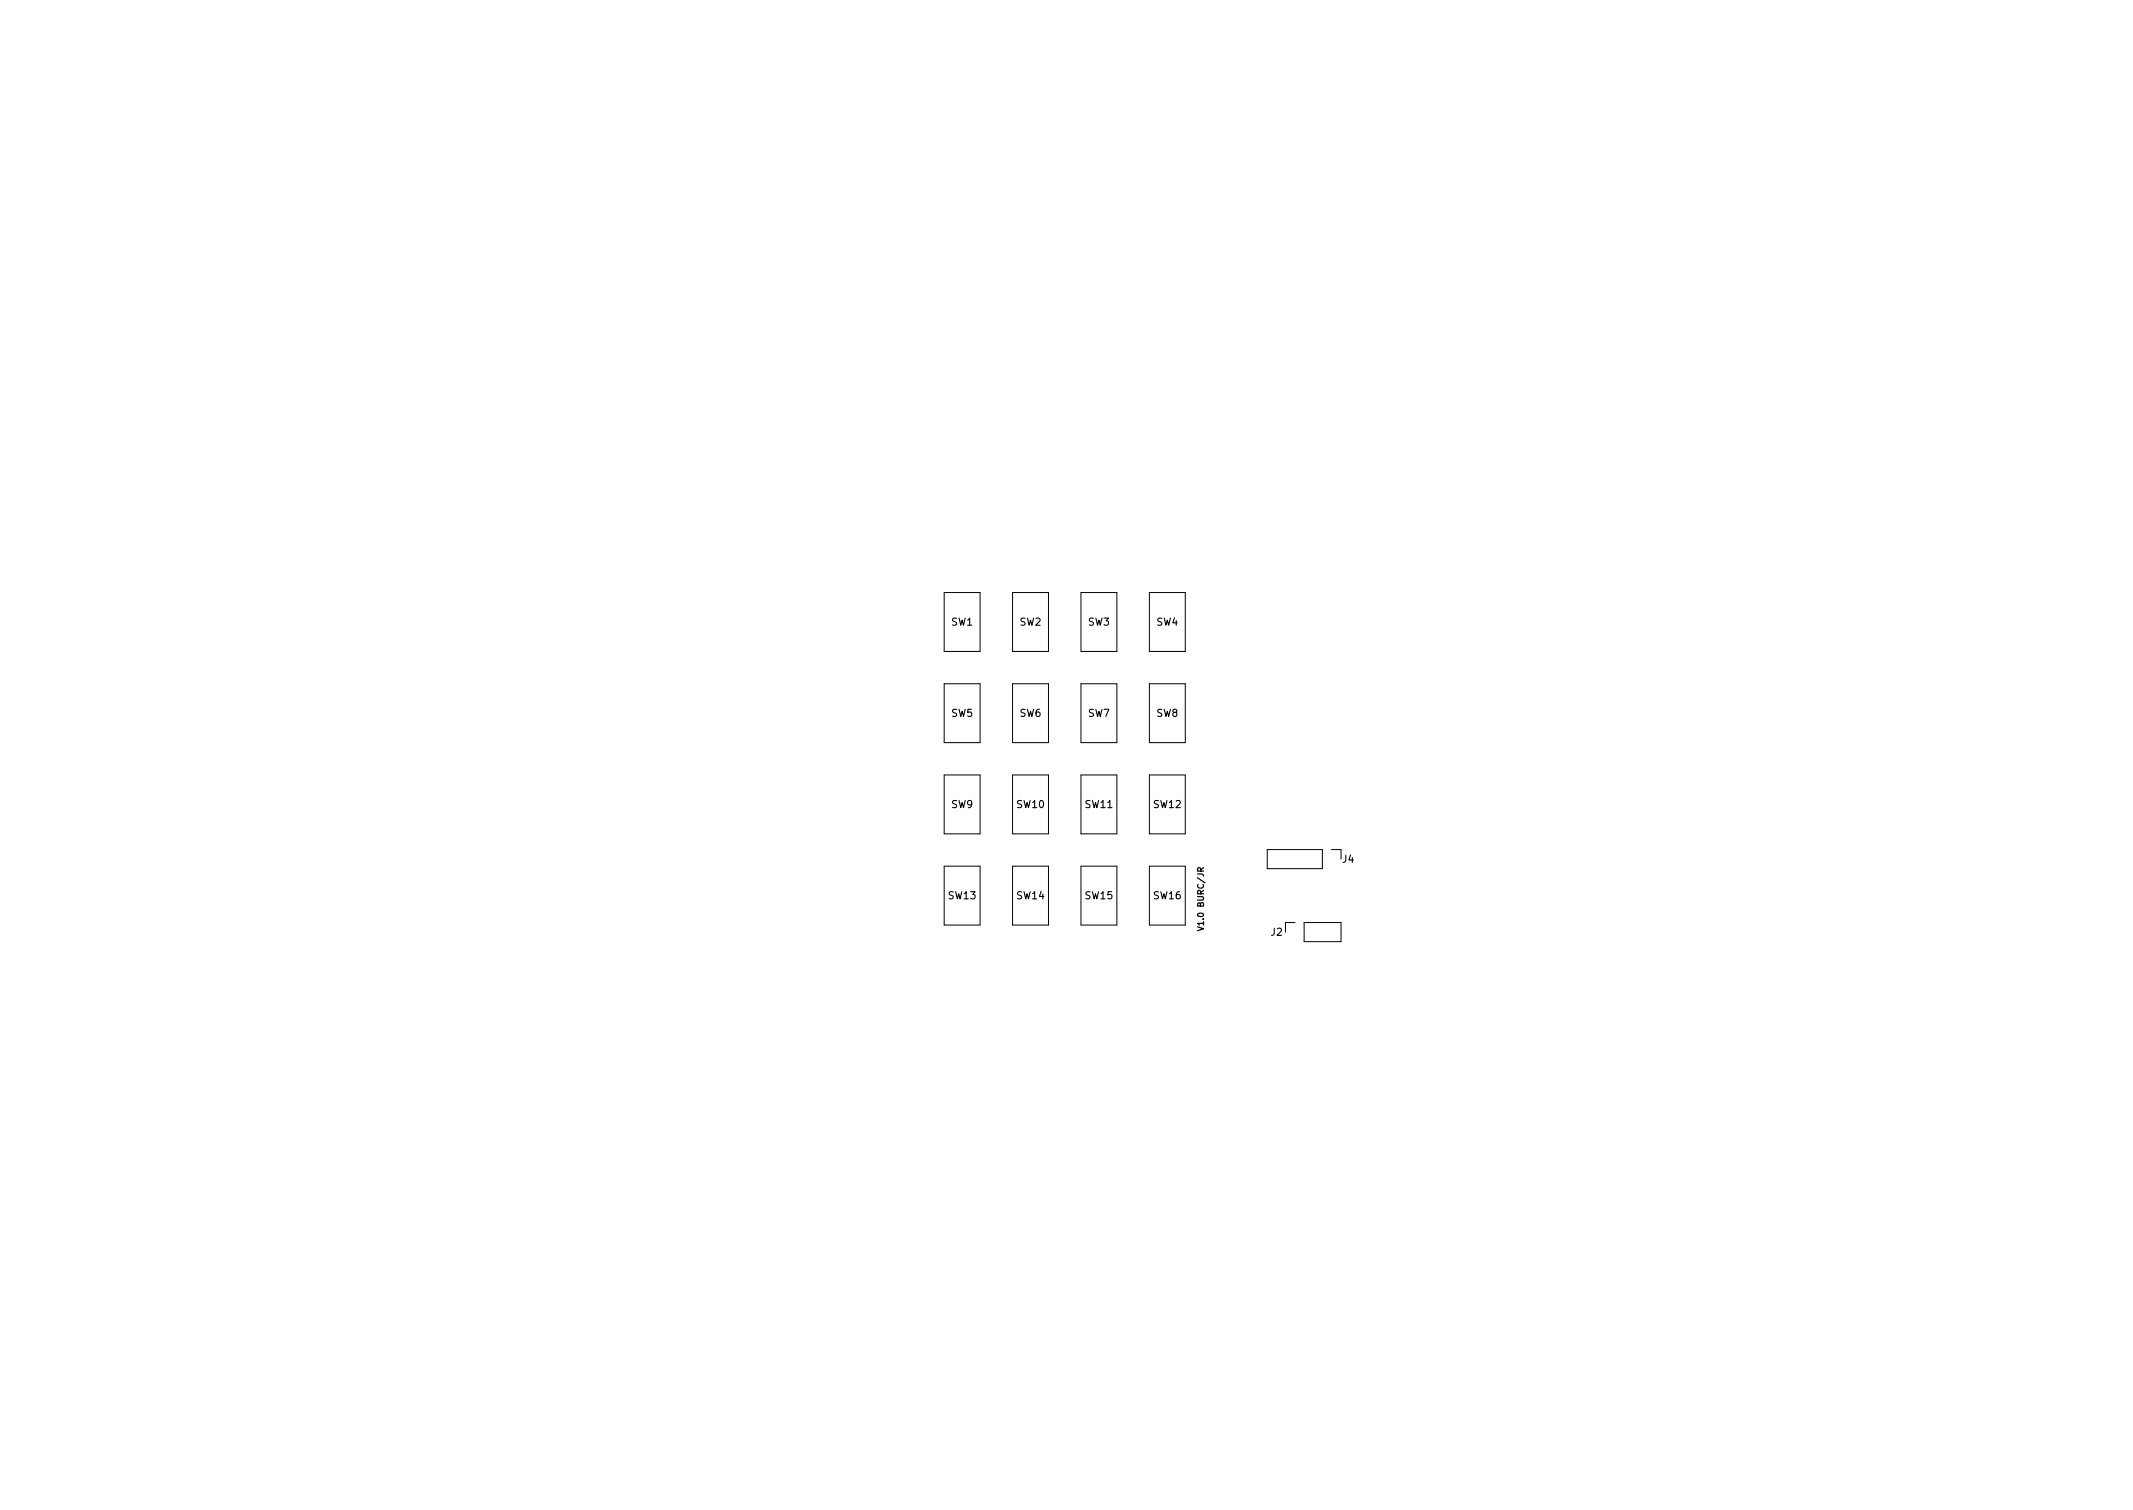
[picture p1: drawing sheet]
<svg xmlns="http://www.w3.org/2000/svg" width="297mm" height="210mm" viewBox="0 0 297 210" stroke-linecap="round" stroke-linejoin="round" font-family="sans-serif">
<defs><g id="words">
<g font-size="1.4">
<text x="132.5" y="87.1">SW1</text>
<text x="142" y="87.1">SW2</text>
<text x="151.5" y="87.1">SW3</text>
<text x="161.1" y="87.1">SW4</text>
<text x="132.5" y="99.8">SW5</text>
<text x="142" y="99.8">SW6</text>
<text x="151.5" y="99.8">SW7</text>
<text x="161.1" y="99.8">SW8</text>
<text x="132.5" y="112.5">SW9</text>
<text x="141.6" y="112.5">SW10</text>
<text x="151.1" y="112.5">SW11</text>
<text x="160.7" y="112.5">SW12</text>
<text x="132.1" y="125.2">SW13</text>
<text x="141.6" y="125.2">SW14</text>
<text x="151.1" y="125.2">SW15</text>
<text x="160.7" y="125.2">SW16</text>
<text x="187" y="120.1">J4</text>
<text x="177" y="130.3">J2</text>
</g>
<text font-size="1.2" x="167.6" y="129.8" transform="rotate(-90 167.6 129.8)">V1.0 BURC/JR</text>
</g></defs>
<path d="M167.2 121.3v-.4h-.4v.4h.8M167.6 120.8l-.4 .3" fill="none" stroke="#000" stroke-width=".17"/>
<g fill="none" stroke="#000" stroke-width=".14">
<path d="M131.5 95.2h5v8.2h-5zM131.5 82.5h5v8.2h-5zM141 95.2h5v8.2h-5zM141 82.5h5v8.2h-5zM150.5 95.2h5v8.2h-5zM150.5 82.5h5v8.2h-5zM160.1 82.5h5v8.2h-5zM160.1 95.2h5v8.2h-5zM131.5 107.9h5v8.2h-5zM141 107.9h5v8.2h-5zM150.5 107.9h5v8.2h-5zM160.1 107.9h5v8.2h-5z"/>
<path d="M176.5 118.3h7.6v2.7h-7.6zM185.4 118.3h1.3v1.3M131.5 120.6h5v8.2h-5zM141 120.6h5v8.2h-5zM150.5 120.6h5v8.2h-5zM160.1 120.6h5v8.2h-5zM180.3 128.5h-1.3v1.3M181.6 128.5h5.1v2.6h-5.1z"/>
</g>
<use href="#words"/>
</svg>
